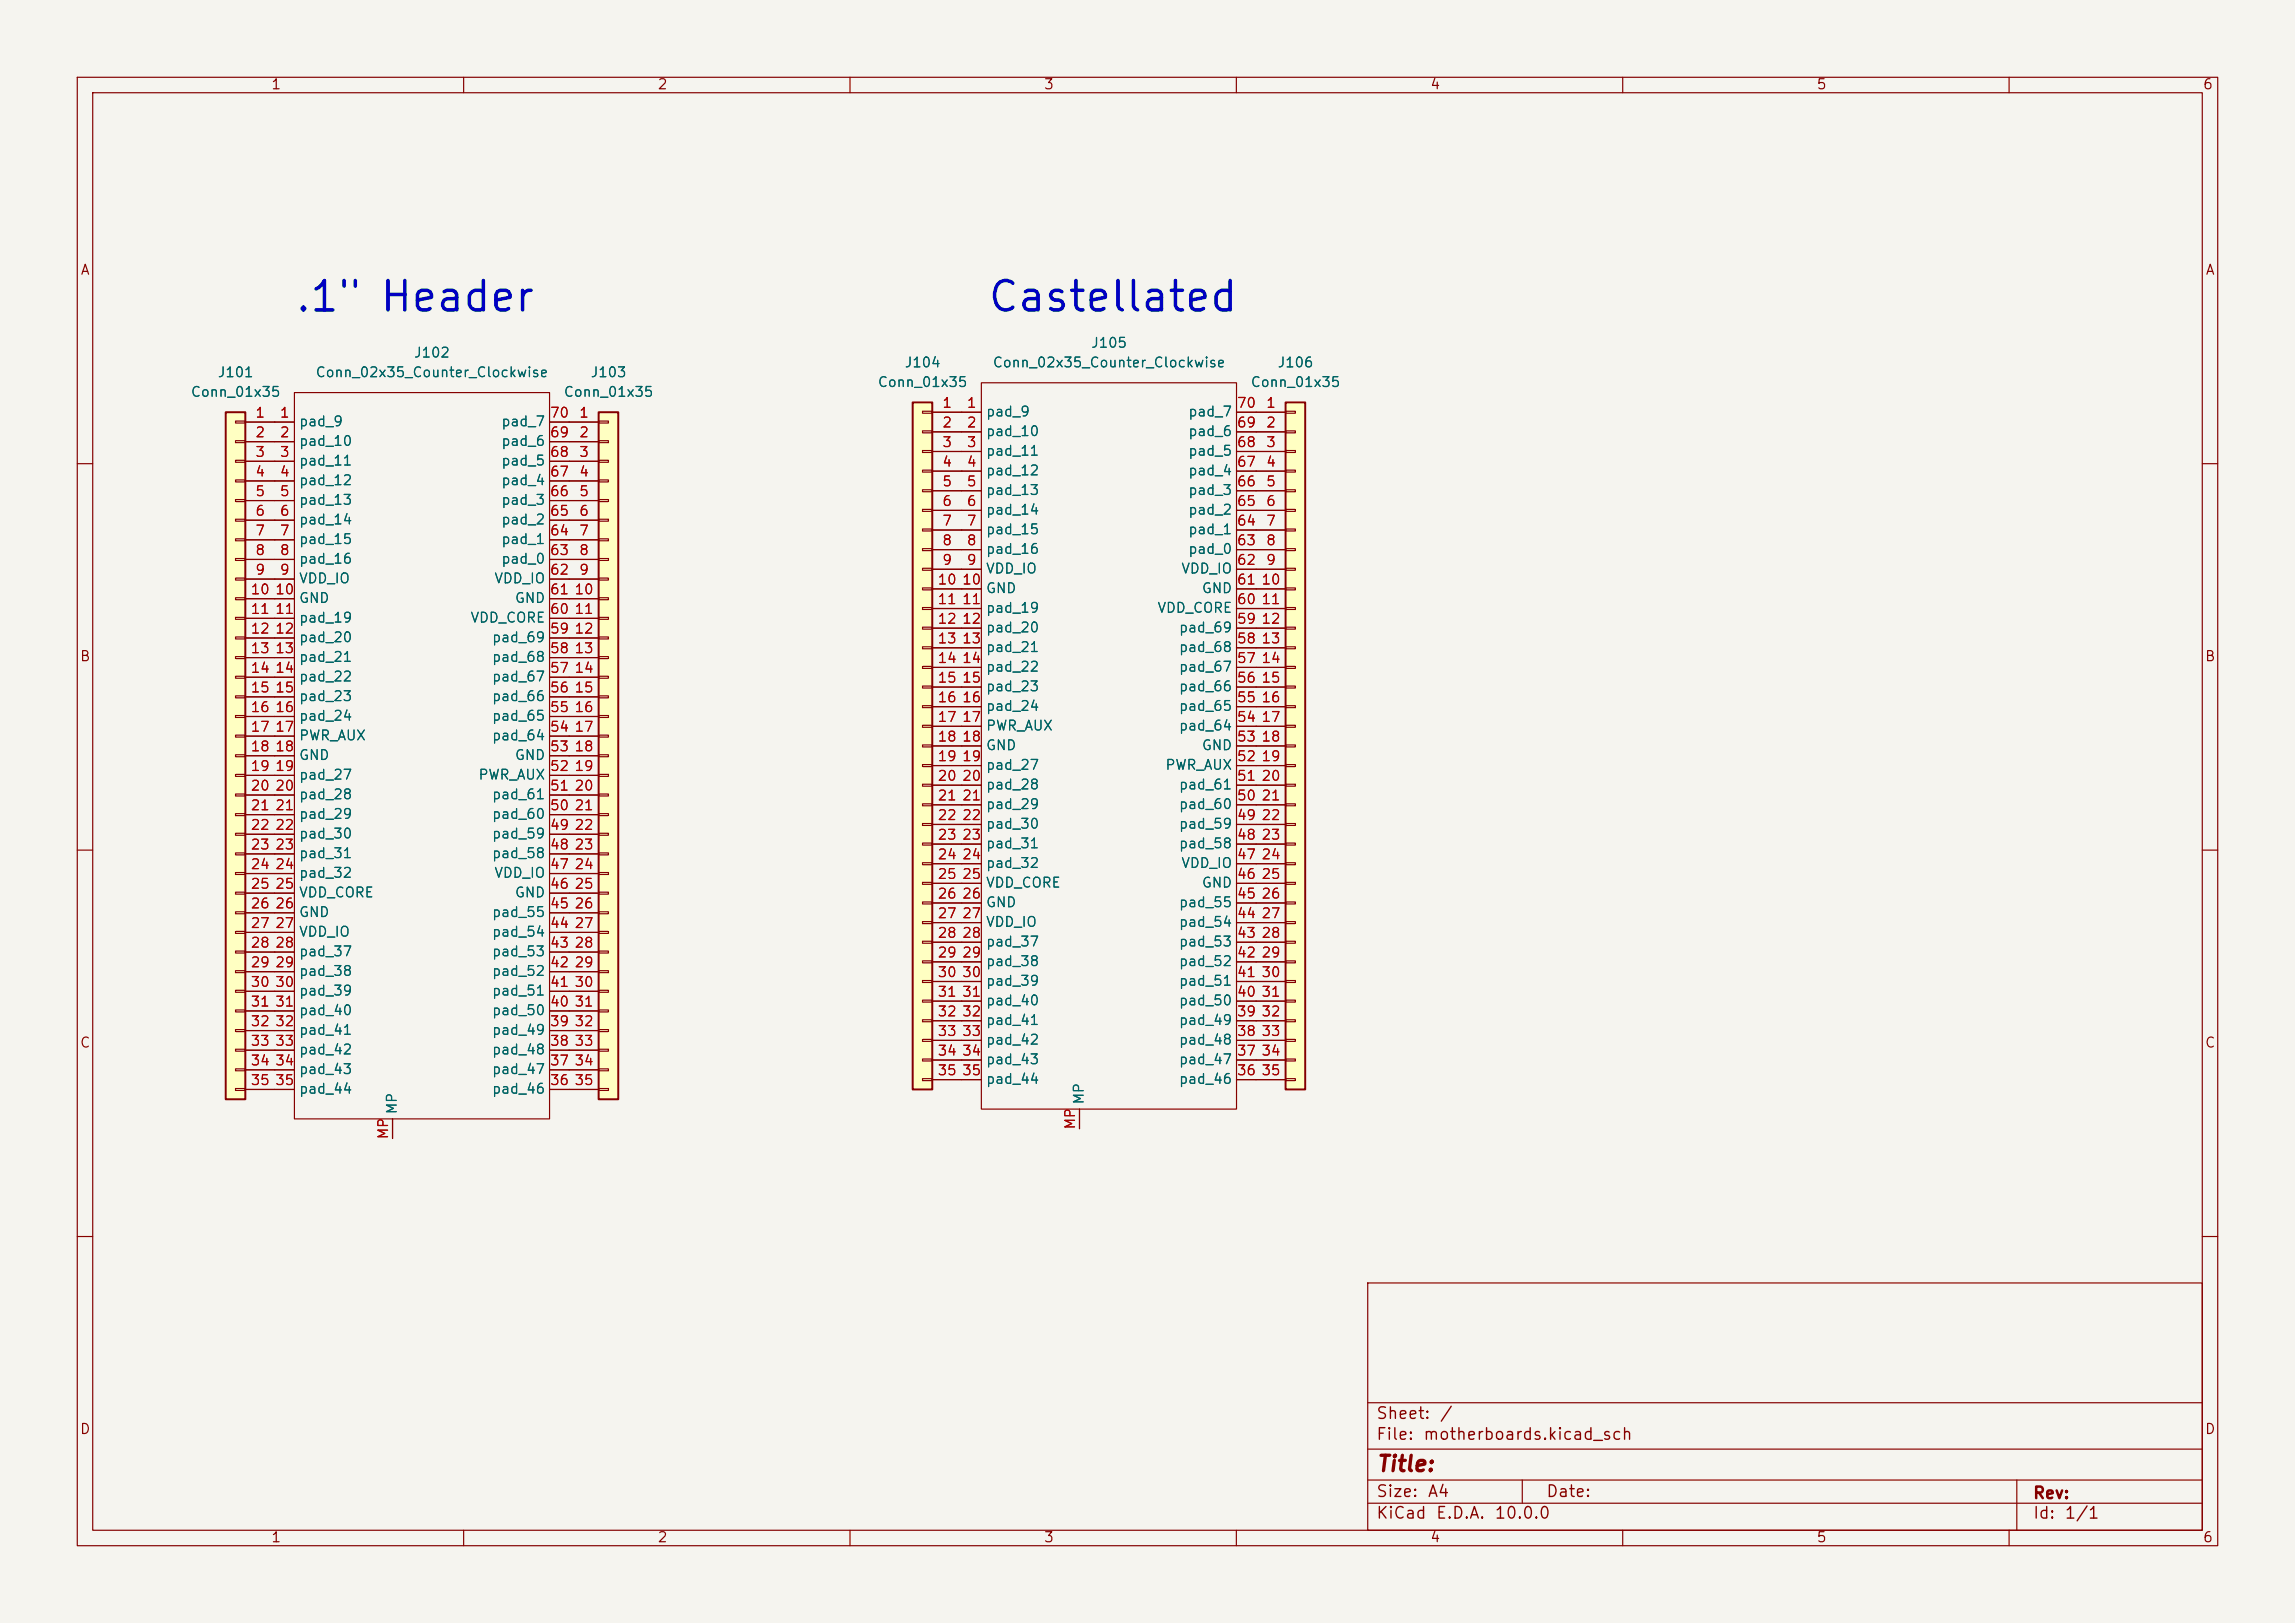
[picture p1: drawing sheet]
<svg xmlns="http://www.w3.org/2000/svg" width="297mm" height="210mm" viewBox="0 0 297 210" stroke-linecap="round" stroke-linejoin="round" font-family="sans-serif">
<defs><g id="words">
<g font-size="3.8" fill="#0000c2">
<text x="38" y="41.3">.1&quot; Header</text>
<text x="127.6" y="41.3">Castellated</text>
</g>
<text font-size="2" fill="#840000" x="178" y="190.9">Title:</text>
<g font-size="1.5" fill="#840000">
<text x="178" y="184">Sheet:</text>
<text x="186.2" y="184">/</text>
<text x="178" y="186.7">File:</text>
<text x="184.1" y="186.7">motherboards.kicad_sch</text>
<text x="178" y="196.9">KiCad</text>
<text x="178" y="194.1">Size:</text>
<text x="184.7" y="194.1">A4</text>
<text x="185.7" y="196.9">E.D.A.</text>
<text x="193.3" y="196.9">10.0.0</text>
<text x="200" y="194.1">Date:</text>
<text x="263" y="194.3">Rev:</text>
<text x="263" y="196.9">Id:</text>
<text x="267.1" y="196.9">1/1</text>
</g>
<g font-size="1.3" fill="#840000">
<text x="35" y="11.9">1</text>
<text x="85" y="11.9">2</text>
<text x="135" y="11.9">3</text>
<text x="185" y="11.9">4</text>
<text x="235" y="11.9">5</text>
<text x="285" y="11.9">6</text>
<text x="10.3" y="35.9">A</text>
<text x="285.3" y="35.9">A</text>
<text x="10.3" y="85.9">B</text>
<text x="285.3" y="85.9">B</text>
<text x="10.3" y="135.9">C</text>
<text x="285.3" y="135.9">C</text>
<text x="10.3" y="185.9">D</text>
<text x="285.3" y="185.9">D</text>
<text x="35" y="199.9">1</text>
<text x="85" y="199.9">2</text>
<text x="135" y="199.9">3</text>
<text x="185" y="199.9">4</text>
<text x="235" y="199.9">5</text>
<text x="285" y="199.9">6</text>
</g>
<g font-size="1.3" fill="#006464">
<text x="53.5" y="46.6">J102</text>
<text x="117" y="47.9">J104</text>
<text x="128.4" y="47.9">Conn_02x35_Counter_Clockwise</text>
<text x="141.1" y="45.3">J105</text>
<text x="165.2" y="47.9">J106</text>
<text x="24.6" y="51.7">Conn_01x35</text>
<text x="28.1" y="49.1">J101</text>
<text x="40.8" y="49.1">Conn_02x35_Counter_Clockwise</text>
<text x="72.9" y="51.7">Conn_01x35</text>
<text x="76.3" y="49.1">J103</text>
<text x="113.5" y="50.4">Conn_01x35</text>
<text x="161.8" y="50.4">Conn_01x35</text>
<text x="38.6" y="55.5">pad_9</text>
<text x="38.6" y="58">pad_10</text>
<text x="64.8" y="58">pad_6</text>
<text x="64.8" y="55.5">pad_7</text>
<text x="127.5" y="54.2">pad_9</text>
<text x="127.5" y="56.7">pad_10</text>
<text x="127.5" y="59.3">pad_11</text>
<text x="153.7" y="59.3">pad_5</text>
<text x="153.7" y="56.7">pad_6</text>
<text x="153.7" y="54.2">pad_7</text>
<text x="38.6" y="60.6">pad_11</text>
<text x="38.6" y="63.1">pad_12</text>
<text x="38.6" y="65.6">pad_13</text>
<text x="64.8" y="65.6">pad_3</text>
<text x="64.8" y="63.1">pad_4</text>
<text x="64.8" y="60.6">pad_5</text>
<text x="127.5" y="61.8">pad_12</text>
<text x="127.5" y="64.4">pad_13</text>
<text x="153.7" y="64.4">pad_3</text>
<text x="153.7" y="61.8">pad_4</text>
<text x="38.6" y="68.2">pad_14</text>
<text x="38.6" y="70.7">pad_15</text>
<text x="64.8" y="70.7">pad_1</text>
<text x="64.8" y="68.2">pad_2</text>
<text x="127.5" y="66.9">pad_14</text>
<text x="127.5" y="69.4">pad_15</text>
<text x="127.5" y="72">pad_16</text>
<text x="153.7" y="72">pad_0</text>
<text x="153.7" y="69.4">pad_1</text>
<text x="153.7" y="66.9">pad_2</text>
<text x="38.6" y="73.3">pad_16</text>
<text x="38.6" y="75.8">VDD_IO</text>
<text x="63.9" y="75.8">VDD_IO</text>
<text x="64.8" y="73.3">pad_0</text>
<text x="127.5" y="74.5">VDD_IO</text>
<text x="127.5" y="77.1">GND</text>
<text x="152.8" y="74.5">VDD_IO</text>
<text x="155.4" y="77.1">GND</text>
<text x="38.6" y="78.3">GND</text>
<text x="38.6" y="80.9">pad_19</text>
<text x="38.6" y="83.4">pad_20</text>
<text x="60.8" y="80.9">VDD_CORE</text>
<text x="63.6" y="83.4">pad_69</text>
<text x="66.5" y="78.3">GND</text>
<text x="127.5" y="79.6">pad_19</text>
<text x="127.5" y="82.1">pad_20</text>
<text x="149.7" y="79.6">VDD_CORE</text>
<text x="152.5" y="82.1">pad_69</text>
<text x="38.6" y="86">pad_21</text>
<text x="38.6" y="88.5">pad_22</text>
<text x="63.6" y="88.5">pad_67</text>
<text x="63.6" y="86">pad_68</text>
<text x="127.5" y="84.7">pad_21</text>
<text x="127.5" y="87.2">pad_22</text>
<text x="127.5" y="89.8">pad_23</text>
<text x="152.5" y="89.8">pad_66</text>
<text x="152.5" y="87.2">pad_67</text>
<text x="152.5" y="84.7">pad_68</text>
<text x="38.6" y="91">pad_23</text>
<text x="38.6" y="93.6">pad_24</text>
<text x="63.6" y="93.6">pad_65</text>
<text x="63.6" y="91">pad_66</text>
<text x="127.5" y="92.3">pad_24</text>
<text x="127.5" y="94.8">PWR_AUX</text>
<text x="152.5" y="94.8">pad_64</text>
<text x="152.5" y="92.3">pad_65</text>
<text x="38.6" y="96.1">PWR_AUX</text>
<text x="38.6" y="98.7">GND</text>
<text x="38.6" y="101.2">pad_27</text>
<text x="61.8" y="101.2">PWR_AUX</text>
<text x="63.6" y="96.1">pad_64</text>
<text x="66.5" y="98.7">GND</text>
<text x="127.5" y="97.4">GND</text>
<text x="127.5" y="99.9">pad_27</text>
<text x="150.7" y="99.9">PWR_AUX</text>
<text x="155.4" y="97.4">GND</text>
<text x="38.6" y="103.7">pad_28</text>
<text x="38.6" y="106.3">pad_29</text>
<text x="63.6" y="106.3">pad_60</text>
<text x="63.6" y="103.7">pad_61</text>
<text x="127.5" y="102.5">pad_28</text>
<text x="127.5" y="105">pad_29</text>
<text x="127.5" y="107.5">pad_30</text>
<text x="152.5" y="107.5">pad_59</text>
<text x="152.5" y="105">pad_60</text>
<text x="152.5" y="102.5">pad_61</text>
<text x="38.6" y="108.8">pad_30</text>
<text x="38.6" y="111.4">pad_31</text>
<text x="38.6" y="113.9">pad_32</text>
<text x="63.6" y="111.4">pad_58</text>
<text x="63.6" y="108.8">pad_59</text>
<text x="63.9" y="113.9">VDD_IO</text>
<text x="127.5" y="110.1">pad_31</text>
<text x="127.5" y="112.6">pad_32</text>
<text x="152.5" y="110.1">pad_58</text>
<text x="152.8" y="112.6">VDD_IO</text>
<text x="38.6" y="116.4">VDD_CORE</text>
<text x="38.6" y="119">GND</text>
<text x="63.6" y="119">pad_55</text>
<text x="66.5" y="116.4">GND</text>
<text x="127.5" y="115.2">VDD_CORE</text>
<text x="127.5" y="117.7">GND</text>
<text x="152.5" y="117.7">pad_55</text>
<text x="155.4" y="115.2">GND</text>
<text x="38.6" y="121.5">VDD_IO</text>
<text x="38.6" y="124.1">pad_37</text>
<text x="63.6" y="124.1">pad_53</text>
<text x="63.6" y="121.5">pad_54</text>
<text x="127.5" y="120.2">VDD_IO</text>
<text x="127.5" y="122.8">pad_37</text>
<text x="127.5" y="125.3">pad_38</text>
<text x="152.5" y="125.3">pad_52</text>
<text x="152.5" y="122.8">pad_53</text>
<text x="152.5" y="120.2">pad_54</text>
<text x="38.6" y="126.6">pad_38</text>
<text x="38.6" y="129.1">pad_39</text>
<text x="38.6" y="131.7">pad_40</text>
<text x="63.6" y="131.7">pad_50</text>
<text x="63.6" y="129.1">pad_51</text>
<text x="63.6" y="126.6">pad_52</text>
<text x="127.5" y="127.9">pad_39</text>
<text x="127.5" y="130.4">pad_40</text>
<text x="152.5" y="130.4">pad_50</text>
<text x="152.5" y="127.9">pad_51</text>
<text x="38.6" y="134.2">pad_41</text>
<text x="38.6" y="136.8">pad_42</text>
<text x="63.6" y="136.8">pad_48</text>
<text x="63.6" y="134.2">pad_49</text>
<text x="127.5" y="132.9">pad_41</text>
<text x="127.5" y="135.5">pad_42</text>
<text x="152.5" y="135.5">pad_48</text>
<text x="152.5" y="132.9">pad_49</text>
<text x="38.6" y="139.3">pad_43</text>
<text x="38.6" y="141.8">pad_44</text>
<text x="63.6" y="141.8">pad_46</text>
<text x="63.6" y="139.3">pad_47</text>
<text x="127.5" y="138">pad_43</text>
<text x="127.5" y="140.6">pad_44</text>
<text x="140.6" y="143" transform="rotate(-90 140.6 143)">MP</text>
<text x="152.5" y="140.6">pad_46</text>
<text x="152.5" y="138">pad_47</text>
<text x="51.7" y="144.3" transform="rotate(-90 51.7 144.3)">MP</text>
</g>
<g font-size="1.3" fill="#a90000">
<text x="121.8" y="53.1">1</text>
<text x="125" y="53.1">1</text>
<text x="160" y="53.1">70</text>
<text x="163.8" y="53.1">1</text>
<text x="32.9" y="54.4">1</text>
<text x="32.9" y="56.9">2</text>
<text x="32.9" y="59.4">3</text>
<text x="36.1" y="54.4">1</text>
<text x="36.1" y="56.9">2</text>
<text x="36.1" y="59.4">3</text>
<text x="71.1" y="59.4">68</text>
<text x="71.1" y="56.9">69</text>
<text x="71.1" y="54.4">70</text>
<text x="74.9" y="54.4">1</text>
<text x="74.9" y="56.9">2</text>
<text x="74.9" y="59.4">3</text>
<text x="121.8" y="55.6">2</text>
<text x="121.8" y="58.2">3</text>
<text x="125" y="55.6">2</text>
<text x="125" y="58.2">3</text>
<text x="160" y="58.2">68</text>
<text x="160" y="55.6">69</text>
<text x="163.8" y="55.6">2</text>
<text x="163.8" y="58.2">3</text>
<text x="32.9" y="62">4</text>
<text x="32.9" y="64.5">5</text>
<text x="36.1" y="62">4</text>
<text x="36.1" y="64.5">5</text>
<text x="71.1" y="64.5">66</text>
<text x="71.1" y="62">67</text>
<text x="74.9" y="62">4</text>
<text x="74.9" y="64.5">5</text>
<text x="121.8" y="60.7">4</text>
<text x="121.8" y="63.2">5</text>
<text x="121.8" y="65.8">6</text>
<text x="125" y="60.7">4</text>
<text x="125" y="63.2">5</text>
<text x="125" y="65.8">6</text>
<text x="160" y="65.8">65</text>
<text x="160" y="63.2">66</text>
<text x="160" y="60.7">67</text>
<text x="163.8" y="60.7">4</text>
<text x="163.8" y="63.2">5</text>
<text x="163.8" y="65.8">6</text>
<text x="32.9" y="67.1">6</text>
<text x="32.9" y="69.6">7</text>
<text x="36.1" y="67.1">6</text>
<text x="36.1" y="69.6">7</text>
<text x="71.1" y="69.6">64</text>
<text x="71.1" y="67.1">65</text>
<text x="74.9" y="67.1">6</text>
<text x="74.9" y="69.6">7</text>
<text x="121.8" y="68.3">7</text>
<text x="121.8" y="70.9">8</text>
<text x="125" y="68.3">7</text>
<text x="125" y="70.9">8</text>
<text x="160" y="70.9">63</text>
<text x="160" y="68.3">64</text>
<text x="163.8" y="68.3">7</text>
<text x="163.8" y="70.9">8</text>
<text x="32.3" y="77.2">10</text>
<text x="32.9" y="72.1">8</text>
<text x="32.9" y="74.7">9</text>
<text x="35.5" y="77.2">10</text>
<text x="36.1" y="72.1">8</text>
<text x="36.1" y="74.7">9</text>
<text x="71.1" y="77.2">61</text>
<text x="71.1" y="74.7">62</text>
<text x="71.1" y="72.1">63</text>
<text x="74.3" y="77.2">10</text>
<text x="74.9" y="72.1">8</text>
<text x="74.9" y="74.7">9</text>
<text x="121.2" y="75.9">10</text>
<text x="121.8" y="73.4">9</text>
<text x="124.4" y="75.9">10</text>
<text x="125" y="73.4">9</text>
<text x="160" y="75.9">61</text>
<text x="160" y="73.4">62</text>
<text x="163.2" y="75.9">10</text>
<text x="163.8" y="73.4">9</text>
<text x="32.3" y="79.8">11</text>
<text x="32.3" y="82.3">12</text>
<text x="35.5" y="79.8">11</text>
<text x="35.5" y="82.3">12</text>
<text x="71.1" y="82.3">59</text>
<text x="71.1" y="79.8">60</text>
<text x="74.3" y="79.8">11</text>
<text x="74.3" y="82.3">12</text>
<text x="121.2" y="78.5">11</text>
<text x="121.2" y="81">12</text>
<text x="121.2" y="83.6">13</text>
<text x="124.4" y="78.5">11</text>
<text x="124.4" y="81">12</text>
<text x="124.4" y="83.6">13</text>
<text x="160" y="83.6">58</text>
<text x="160" y="81">59</text>
<text x="160" y="78.5">60</text>
<text x="163.2" y="78.5">11</text>
<text x="163.2" y="81">12</text>
<text x="163.2" y="83.6">13</text>
<text x="32.3" y="84.8">13</text>
<text x="32.3" y="87.4">14</text>
<text x="32.3" y="89.9">15</text>
<text x="35.5" y="84.8">13</text>
<text x="35.5" y="87.4">14</text>
<text x="35.5" y="89.9">15</text>
<text x="71.1" y="89.9">56</text>
<text x="71.1" y="87.4">57</text>
<text x="71.1" y="84.8">58</text>
<text x="74.3" y="84.8">13</text>
<text x="74.3" y="87.4">14</text>
<text x="74.3" y="89.9">15</text>
<text x="121.2" y="86.1">14</text>
<text x="121.2" y="88.6">15</text>
<text x="124.4" y="86.1">14</text>
<text x="124.4" y="88.6">15</text>
<text x="160" y="88.6">56</text>
<text x="160" y="86.1">57</text>
<text x="163.2" y="86.1">14</text>
<text x="163.2" y="88.6">15</text>
<text x="32.3" y="92.5">16</text>
<text x="32.3" y="95">17</text>
<text x="35.5" y="92.5">16</text>
<text x="35.5" y="95">17</text>
<text x="71.1" y="95">54</text>
<text x="71.1" y="92.5">55</text>
<text x="74.3" y="92.5">16</text>
<text x="74.3" y="95">17</text>
<text x="121.2" y="91.2">16</text>
<text x="121.2" y="93.7">17</text>
<text x="124.4" y="91.2">16</text>
<text x="124.4" y="93.7">17</text>
<text x="160" y="93.7">54</text>
<text x="160" y="91.2">55</text>
<text x="163.2" y="91.2">16</text>
<text x="163.2" y="93.7">17</text>
<text x="32.3" y="97.5">18</text>
<text x="32.3" y="100.1">19</text>
<text x="35.5" y="97.5">18</text>
<text x="35.5" y="100.1">19</text>
<text x="71.1" y="100.1">52</text>
<text x="71.1" y="97.5">53</text>
<text x="74.3" y="97.5">18</text>
<text x="74.3" y="100.1">19</text>
<text x="121.2" y="96.3">18</text>
<text x="121.2" y="98.8">19</text>
<text x="121.2" y="101.3">20</text>
<text x="124.4" y="96.3">18</text>
<text x="124.4" y="98.8">19</text>
<text x="124.4" y="101.3">20</text>
<text x="160" y="101.3">51</text>
<text x="160" y="98.8">52</text>
<text x="160" y="96.3">53</text>
<text x="163.2" y="96.3">18</text>
<text x="163.2" y="98.8">19</text>
<text x="163.2" y="101.3">20</text>
<text x="32.3" y="102.6">20</text>
<text x="32.3" y="105.2">21</text>
<text x="32.3" y="107.7">22</text>
<text x="35.5" y="102.6">20</text>
<text x="35.5" y="105.2">21</text>
<text x="35.5" y="107.7">22</text>
<text x="71.1" y="107.7">49</text>
<text x="71.1" y="105.2">50</text>
<text x="71.1" y="102.6">51</text>
<text x="74.3" y="102.6">20</text>
<text x="74.3" y="105.2">21</text>
<text x="74.3" y="107.7">22</text>
<text x="121.2" y="103.9">21</text>
<text x="121.2" y="106.4">22</text>
<text x="124.4" y="103.9">21</text>
<text x="124.4" y="106.4">22</text>
<text x="160" y="106.4">49</text>
<text x="160" y="103.9">50</text>
<text x="163.2" y="103.9">21</text>
<text x="163.2" y="106.4">22</text>
<text x="32.3" y="110.2">23</text>
<text x="32.3" y="112.8">24</text>
<text x="35.5" y="110.2">23</text>
<text x="35.5" y="112.8">24</text>
<text x="71.1" y="112.8">47</text>
<text x="71.1" y="110.2">48</text>
<text x="74.3" y="110.2">23</text>
<text x="74.3" y="112.8">24</text>
<text x="121.2" y="109">23</text>
<text x="121.2" y="111.5">24</text>
<text x="124.4" y="109">23</text>
<text x="124.4" y="111.5">24</text>
<text x="160" y="111.5">47</text>
<text x="160" y="109">48</text>
<text x="163.2" y="109">23</text>
<text x="163.2" y="111.5">24</text>
<text x="32.3" y="115.3">25</text>
<text x="32.3" y="117.9">26</text>
<text x="35.5" y="115.3">25</text>
<text x="35.5" y="117.9">26</text>
<text x="71.1" y="117.9">45</text>
<text x="71.1" y="115.3">46</text>
<text x="74.3" y="115.3">25</text>
<text x="74.3" y="117.9">26</text>
<text x="121.2" y="114">25</text>
<text x="121.2" y="116.6">26</text>
<text x="121.2" y="119.1">27</text>
<text x="124.4" y="114">25</text>
<text x="124.4" y="116.6">26</text>
<text x="124.4" y="119.1">27</text>
<text x="160" y="119.1">44</text>
<text x="160" y="116.6">45</text>
<text x="160" y="114">46</text>
<text x="163.2" y="114">25</text>
<text x="163.2" y="116.6">26</text>
<text x="163.2" y="119.1">27</text>
<text x="32.3" y="120.4">27</text>
<text x="32.3" y="122.9">28</text>
<text x="32.3" y="125.5">29</text>
<text x="35.5" y="120.4">27</text>
<text x="35.5" y="122.9">28</text>
<text x="35.5" y="125.5">29</text>
<text x="71.1" y="125.5">42</text>
<text x="71.1" y="122.9">43</text>
<text x="71.1" y="120.4">44</text>
<text x="74.3" y="120.4">27</text>
<text x="74.3" y="122.9">28</text>
<text x="74.3" y="125.5">29</text>
<text x="121.2" y="121.7">28</text>
<text x="121.2" y="124.2">29</text>
<text x="124.4" y="121.7">28</text>
<text x="124.4" y="124.2">29</text>
<text x="160" y="124.2">42</text>
<text x="160" y="121.7">43</text>
<text x="163.2" y="121.7">28</text>
<text x="163.2" y="124.2">29</text>
<text x="32.3" y="128">30</text>
<text x="32.3" y="130.6">31</text>
<text x="35.5" y="128">30</text>
<text x="35.5" y="130.6">31</text>
<text x="71.1" y="130.6">40</text>
<text x="71.1" y="128">41</text>
<text x="74.3" y="128">30</text>
<text x="74.3" y="130.6">31</text>
<text x="121.2" y="126.7">30</text>
<text x="121.2" y="129.3">31</text>
<text x="121.2" y="131.8">32</text>
<text x="124.4" y="126.7">30</text>
<text x="124.4" y="129.3">31</text>
<text x="124.4" y="131.8">32</text>
<text x="160" y="131.8">39</text>
<text x="160" y="129.3">40</text>
<text x="160" y="126.7">41</text>
<text x="163.2" y="126.7">30</text>
<text x="163.2" y="129.3">31</text>
<text x="163.2" y="131.8">32</text>
<text x="32.3" y="133.1">32</text>
<text x="32.3" y="135.6">33</text>
<text x="35.5" y="133.1">32</text>
<text x="35.5" y="135.6">33</text>
<text x="71.1" y="135.6">38</text>
<text x="71.1" y="133.1">39</text>
<text x="74.3" y="133.1">32</text>
<text x="74.3" y="135.6">33</text>
<text x="121.2" y="134.4">33</text>
<text x="121.2" y="136.9">34</text>
<text x="124.4" y="134.4">33</text>
<text x="124.4" y="136.9">34</text>
<text x="160" y="136.9">37</text>
<text x="160" y="134.4">38</text>
<text x="163.2" y="134.4">33</text>
<text x="163.2" y="136.9">34</text>
<text x="32.3" y="138.2">34</text>
<text x="32.3" y="140.7">35</text>
<text x="35.5" y="138.2">34</text>
<text x="35.5" y="140.7">35</text>
<text x="71.1" y="140.7">36</text>
<text x="71.1" y="138.2">37</text>
<text x="74.3" y="138.2">34</text>
<text x="74.3" y="140.7">35</text>
<text x="121.2" y="139.4">35</text>
<text x="124.4" y="139.4">35</text>
<text x="160" y="139.4">36</text>
<text x="163.2" y="139.4">35</text>
<text x="50.5" y="147.5" transform="rotate(-90 50.5 147.5)">MP</text>
<text x="139.4" y="146.2" transform="rotate(-90 139.4 146.2)">MP</text>
</g>
</g></defs>
<path d="M0 0h297v210h-297z" fill="#f5f4ef" stroke="#f5f4ef" stroke-width=".13"/>
<g fill="none" stroke="#840000" stroke-width=".15">
<path d="M10 10h277v190h-277zM12 12h273v186h-273zM60 10v2M110 10v2M160 10v2M210 10v2M260 10v2M35.6 54.6h2.5M35.6 57.2h2.5M35.6 59.7h2.5M38.1 50.8h33v94h-33zM71.1 54.6h2.6"/>
<path d="M71.1 57.2h2.6M71.1 59.7h2.6M10 60h2M35.6 62.2h2.5M35.6 64.8h2.5M35.6 67.3h2.5M35.6 69.9h2.5M35.6 72.4h2.5M35.6 74.9h2.5M35.6 77.5h2.5M71.1 62.2h2.6M71.1 64.8h2.6"/>
<path d="M71.1 67.3h2.6M71.1 69.9h2.6M71.1 72.4h2.6M71.1 74.9h2.6M71.1 77.5h2.6M285 60h2M35.6 80h2.5M35.6 82.6h2.5M35.6 85.1h2.5M35.6 87.6h2.5M35.6 90.2h2.5M35.6 92.7h2.5"/>
<path d="M35.6 95.3h2.5M35.6 97.8h2.5M71.1 80h2.6M71.1 82.6h2.6M71.1 85.1h2.6M71.1 87.6h2.6M71.1 90.2h2.6M71.1 92.7h2.6M71.1 95.3h2.6M71.1 97.8h2.6M10 110h2M35.6 100.3h2.5"/>
<path d="M35.6 102.9h2.5M35.6 105.4h2.5M35.6 108h2.5M35.6 110.5h2.5M35.6 113h2.5M35.6 115.6h2.5M35.6 118.1h2.5M71.1 100.3h2.6M71.1 102.9h2.6M71.1 105.4h2.6M71.1 108h2.6M71.1 110.5h2.6"/>
<path d="M71.1 113h2.6M71.1 115.6h2.6M71.1 118.1h2.6M285 110h2M35.6 120.7h2.5M35.6 123.2h2.5M35.6 125.7h2.5M35.6 128.3h2.5M35.6 130.8h2.5M35.6 133.4h2.5M35.6 135.9h2.5M35.6 138.4h2.5"/>
<path d="M71.1 120.7h2.6M71.1 123.2h2.6M71.1 125.7h2.6M71.1 128.3h2.6M71.1 130.8h2.6M71.1 133.4h2.6M71.1 135.9h2.6M71.1 138.4h2.6M35.6 141h2.5M50.8 144.8v2.5M71.1 141h2.6M10 160h2"/>
<path d="M177 166h108v32h-108zM285 160h2M60 198v2M110 198v2M160 198v2M177 194.5h108M177 191.5h108M177 187.5h108M177 181.5h108M197 191.5v3M210 198v2M260 198v2"/>
<path d="M261 191.5v6.5"/>
</g>
<path d="M77.5 53.3h2.5v88.9h-2.5z" fill="#ffffc2"/>
<path d="M77.5 53.3h2.5v88.9h-2.5z" fill="none" stroke="#840000" stroke-width=".25"/>
<g fill="none" stroke="#840000" stroke-width=".15">
<path d="M73.7 54.6h3.8M73.7 57.2h3.8M73.7 59.7h3.8M77.5 54.5h1.2v.2h-1.2zM77.5 57h1.2v.3h-1.2zM77.5 59.6h1.2v.2h-1.2zM73.7 62.2h3.8M73.7 64.8h3.8M73.7 67.3h3.8M73.7 69.9h3.8M73.7 72.4h3.8M73.7 74.9h3.8"/>
<path d="M73.7 77.5h3.8M77.5 62.1h1.2v.3h-1.2zM77.5 64.6h1.2v.3h-1.2zM77.5 67.2h1.2v.2h-1.2zM77.5 69.7h1.2v.3h-1.2zM77.5 72.3h1.2v.2h-1.2zM77.5 74.8h1.2v.3h-1.2zM77.5 77.3h1.2v.3h-1.2zM77.5 79.9h1.2v.2h-1.2zM73.7 80h3.8M73.7 82.6h3.8M73.7 85.1h3.8"/>
<path d="M73.7 87.6h3.8M73.7 90.2h3.8M73.7 92.7h3.8M73.7 95.3h3.8M73.7 97.8h3.8M77.5 82.4h1.2v.3h-1.2zM77.5 85h1.2v.2h-1.2zM77.5 87.5h1.2v.3h-1.2zM77.5 90h1.2v.3h-1.2zM77.5 92.6h1.2v.2h-1.2zM77.5 95.1h1.2v.3h-1.2zM77.5 97.7h1.2v.2h-1.2z"/>
<path d="M73.7 100.3h3.8M73.7 102.9h3.8M73.7 105.4h3.8M73.7 108h3.8M73.7 110.5h3.8M73.7 113h3.8M73.7 115.6h3.8M73.7 118.1h3.8M77.5 100.2h1.2v.3h-1.2zM77.5 102.7h1.2v.3h-1.2zM77.5 105.3h1.2v.2h-1.2zM77.5 107.8h1.2v.3h-1.2z"/>
<path d="M77.5 110.4h1.2v.2h-1.2zM77.5 112.9h1.2v.3h-1.2zM77.5 115.4h1.2v.3h-1.2zM77.5 118h1.2v.2h-1.2zM73.7 120.7h3.8M73.7 123.2h3.8M73.7 125.7h3.8M73.7 128.3h3.8M73.7 130.8h3.8M73.7 133.4h3.8M73.7 135.9h3.8M73.7 138.4h3.8"/>
<path d="M77.5 120.5h1.2v.3h-1.2zM77.5 123.1h1.2v.2h-1.2zM77.5 125.6h1.2v.3h-1.2zM77.5 128.1h1.2v.3h-1.2zM77.5 130.7h1.2v.2h-1.2zM77.5 133.2h1.2v.3h-1.2zM77.5 135.8h1.2v.2h-1.2zM77.5 138.3h1.2v.3h-1.2zM73.7 141h3.8M77.5 140.8h1.2v.3h-1.2z"/>
</g>
<path d="M29.2 53.3h2.5v88.9h-2.5z" fill="#ffffc2"/>
<path d="M29.2 53.3h2.5v88.9h-2.5z" fill="none" stroke="#840000" stroke-width=".25"/>
<g fill="none" stroke="#840000" stroke-width=".15">
<path d="M30.5 54.5h1.2v.2h-1.2zM30.5 57h1.2v.3h-1.2zM30.5 59.6h1.2v.2h-1.2zM31.7 54.6h3.9M31.7 57.2h3.9M31.7 59.7h3.9M30.5 62.1h1.2v.3h-1.2zM30.5 64.6h1.2v.3h-1.2zM30.5 67.2h1.2v.2h-1.2zM30.5 69.7h1.2v.3h-1.2zM30.5 72.3h1.2v.2h-1.2zM30.5 74.8h1.2v.3h-1.2z"/>
<path d="M30.5 77.3h1.2v.3h-1.2zM30.5 79.9h1.2v.2h-1.2zM31.7 62.2h3.9M31.7 64.8h3.9M31.7 67.3h3.9M31.7 69.9h3.9M31.7 72.4h3.9M31.7 74.9h3.9M31.7 77.5h3.9M30.5 82.4h1.2v.3h-1.2zM30.5 85h1.2v.2h-1.2zM30.5 87.5h1.2v.3h-1.2z"/>
<path d="M30.5 90h1.2v.3h-1.2zM30.5 92.6h1.2v.2h-1.2zM30.5 95.1h1.2v.3h-1.2zM30.5 97.7h1.2v.2h-1.2zM31.7 80h3.9M31.7 82.6h3.9M31.7 85.1h3.9M31.7 87.6h3.9M31.7 90.2h3.9M31.7 92.7h3.9M31.7 95.3h3.9M31.7 97.8h3.9"/>
<path d="M30.5 100.2h1.2v.3h-1.2zM30.5 102.7h1.2v.3h-1.2zM30.5 105.3h1.2v.2h-1.2zM30.5 107.8h1.2v.3h-1.2zM30.5 110.4h1.2v.2h-1.2zM30.5 112.9h1.2v.3h-1.2zM30.5 115.4h1.2v.3h-1.2zM30.5 118h1.2v.2h-1.2zM31.7 100.3h3.9M31.7 102.9h3.9M31.7 105.4h3.9M31.7 108h3.9"/>
<path d="M31.7 110.5h3.9M31.7 113h3.9M31.7 115.6h3.9M31.7 118.1h3.9M30.5 120.5h1.2v.3h-1.2zM30.5 123.1h1.2v.2h-1.2zM30.5 125.6h1.2v.3h-1.2zM30.5 128.1h1.2v.3h-1.2zM30.5 130.7h1.2v.2h-1.2zM30.5 133.2h1.2v.3h-1.2zM30.5 135.8h1.2v.2h-1.2zM30.5 138.3h1.2v.3h-1.2z"/>
<path d="M31.7 120.7h3.9M31.7 123.2h3.9M31.7 125.7h3.9M31.7 128.3h3.9M31.7 130.8h3.9M31.7 133.4h3.9M31.7 135.9h3.9M31.7 138.4h3.9M30.5 140.8h1.2v.3h-1.2zM31.7 141h3.9"/>
</g>
<path d="M166.4 52.1h2.5v88.9h-2.5z" fill="#ffffc2"/>
<path d="M166.4 52.1h2.5v88.9h-2.5z" fill="none" stroke="#840000" stroke-width=".25"/>
<g fill="none" stroke="#840000" stroke-width=".15">
<path d="M124.5 53.3h2.5M124.5 55.9h2.5M124.5 58.4h2.5M127 49.5h33v94h-33zM160 53.3h6.4M160 55.9h6.4M160 58.4h6.4M166.4 53.2h1.2v.3h-1.2zM166.4 55.8h1.2v.2h-1.2zM166.4 58.3h1.2v.2h-1.2zM124.5 61h2.5M124.5 63.5h2.5"/>
<path d="M124.5 66h2.5M124.5 68.6h2.5M124.5 71.1h2.5M124.5 73.7h2.5M124.5 76.2h2.5M124.5 78.7h2.5M160 61h6.4M160 63.5h6.4M160 66h6.4M160 68.6h6.4M160 71.1h6.4M160 73.7h6.4"/>
<path d="M160 76.2h6.4M160 78.7h6.4M166.4 60.8h1.2v.3h-1.2zM166.4 63.4h1.2v.2h-1.2zM166.4 65.9h1.2v.3h-1.2zM166.4 68.5h1.2v.2h-1.2zM166.4 71h1.2v.2h-1.2zM166.4 73.5h1.2v.3h-1.2zM166.4 76.1h1.2v.2h-1.2zM166.4 78.6h1.2v.3h-1.2zM124.5 81.3h2.5M124.5 83.8h2.5"/>
<path d="M124.5 86.4h2.5M124.5 88.9h2.5M124.5 91.4h2.5M124.5 94h2.5M124.5 96.5h2.5M124.5 99.1h2.5M160 81.3h6.4M160 83.8h6.4M160 86.4h6.4M160 88.9h6.4M160 91.4h6.4M160 94h6.4"/>
<path d="M160 96.5h6.4M160 99.1h6.4M166.4 81.2h1.2v.2h-1.2zM166.4 83.7h1.2v.2h-1.2zM166.4 86.2h1.2v.3h-1.2zM166.4 88.8h1.2v.2h-1.2zM166.4 91.3h1.2v.3h-1.2zM166.4 93.9h1.2v.2h-1.2zM166.4 96.4h1.2v.2h-1.2zM166.4 98.9h1.2v.3h-1.2zM124.5 101.6h2.5M124.5 104.1h2.5"/>
<path d="M124.5 106.7h2.5M124.5 109.2h2.5M124.5 111.8h2.5M124.5 114.3h2.5M124.5 116.8h2.5M124.5 119.4h2.5M160 101.6h6.4M160 104.1h6.4M160 106.7h6.4M160 109.2h6.4M160 111.8h6.4M160 114.3h6.4"/>
<path d="M160 116.8h6.4M160 119.4h6.4M166.4 101.5h1.2v.2h-1.2zM166.4 104h1.2v.3h-1.2zM166.4 106.6h1.2v.2h-1.2zM166.4 109.1h1.2v.2h-1.2zM166.4 111.6h1.2v.3h-1.2zM166.4 114.2h1.2v.2h-1.2zM166.4 116.7h1.2v.3h-1.2zM166.4 119.3h1.2v.2h-1.2zM124.5 121.9h2.5M124.5 124.5h2.5"/>
<path d="M124.5 127h2.5M124.5 129.5h2.5M124.5 132.1h2.5M124.5 134.6h2.5M124.5 137.2h2.5M124.5 139.7h2.5M160 121.9h6.4M160 124.5h6.4M160 127h6.4M160 129.5h6.4M160 132.1h6.4M160 134.6h6.4"/>
<path d="M160 137.2h6.4M160 139.7h6.4M166.4 121.8h1.2v.2h-1.2zM166.4 124.3h1.2v.3h-1.2zM166.4 126.9h1.2v.2h-1.2zM166.4 129.4h1.2v.3h-1.2zM166.4 132h1.2v.2h-1.2zM166.4 134.5h1.2v.2h-1.2zM166.4 137h1.2v.3h-1.2zM166.4 139.6h1.2v.2h-1.2zM139.7 143.5v2.6"/>
</g>
<path d="M118.1 52.1h2.5v88.9h-2.5z" fill="#ffffc2"/>
<path d="M118.1 52.1h2.5v88.9h-2.5z" fill="none" stroke="#840000" stroke-width=".25"/>
<g fill="none" stroke="#840000" stroke-width=".15">
<path d="M31.7 54.6h6.4M31.7 57.2h6.4M31.7 59.7h6.4M71.1 54.6h6.4M71.1 57.2h6.4M71.1 59.7h6.4M119.4 53.2h1.2v.3h-1.2zM119.4 55.8h1.2v.2h-1.2zM119.4 58.3h1.2v.2h-1.2zM120.6 53.3h6.4M120.6 55.9h6.4M120.6 58.4h6.4"/>
<path d="M160 53.3h6.4M160 55.9h6.4M160 58.4h6.4M31.7 62.2h6.4M31.7 64.8h6.4M31.7 67.3h6.4M31.7 69.9h6.4M31.7 72.4h6.4M31.7 74.9h6.4M31.7 77.5h6.4M71.1 62.2h6.4M71.1 64.8h6.4"/>
<path d="M71.1 67.3h6.4M71.1 69.9h6.4M71.1 72.4h6.4M71.1 74.9h6.4M71.1 77.5h6.4M119.4 60.8h1.2v.3h-1.2zM119.4 63.4h1.2v.2h-1.2zM119.4 65.9h1.2v.3h-1.2zM119.4 68.5h1.2v.2h-1.2zM119.4 71h1.2v.2h-1.2zM119.4 73.5h1.2v.3h-1.2zM119.4 76.1h1.2v.2h-1.2z"/>
<path d="M119.4 78.6h1.2v.3h-1.2zM120.6 61h6.4M120.6 63.5h6.4M120.6 66h6.4M120.6 68.6h6.4M120.6 71.1h6.4M120.6 73.7h6.4M120.6 76.2h6.4M120.6 78.7h6.4M160 61h6.4M160 63.5h6.4M160 66h6.4"/>
<path d="M160 68.6h6.4M160 71.1h6.4M160 73.7h6.4M160 76.2h6.4M160 78.7h6.4M31.7 80h6.4M31.7 82.6h6.4M31.7 85.1h6.4M31.7 87.6h6.4M31.7 90.2h6.4M31.7 92.7h6.4M31.7 95.3h6.4"/>
<path d="M31.7 97.8h6.4M71.1 80h6.4M71.1 82.6h6.4M71.1 85.1h6.4M71.1 87.6h6.4M71.1 90.2h6.4M71.1 92.7h6.4M71.1 95.3h6.4M71.1 97.8h6.4M119.4 81.2h1.2v.2h-1.2zM119.4 83.7h1.2v.2h-1.2zM119.4 86.2h1.2v.3h-1.2z"/>
<path d="M119.4 88.8h1.2v.2h-1.2zM119.4 91.3h1.2v.3h-1.2zM119.4 93.9h1.2v.2h-1.2zM119.4 96.4h1.2v.2h-1.2zM119.4 98.9h1.2v.3h-1.2zM120.6 81.3h6.4M120.6 83.8h6.4M120.6 86.4h6.4M120.6 88.9h6.4M120.6 91.4h6.4M120.6 94h6.4M120.6 96.5h6.4"/>
<path d="M120.6 99.1h6.4M160 81.3h6.4M160 83.8h6.4M160 86.4h6.4M160 88.9h6.4M160 91.4h6.4M160 94h6.4M160 96.5h6.4M160 99.1h6.4M31.7 100.3h6.4M31.7 102.9h6.4M31.7 105.4h6.4"/>
<path d="M31.7 108h6.4M31.7 110.5h6.4M31.7 113h6.4M31.7 115.6h6.4M31.7 118.1h6.4M71.1 100.3h6.4M71.1 102.9h6.4M71.1 105.4h6.4M71.1 108h6.4M71.1 110.5h6.4M71.1 113h6.4M71.1 115.6h6.4"/>
<path d="M71.1 118.1h6.4M119.4 101.5h1.2v.2h-1.2zM119.4 104h1.2v.3h-1.2zM119.4 106.6h1.2v.2h-1.2zM119.4 109.1h1.2v.2h-1.2zM119.4 111.6h1.2v.3h-1.2zM119.4 114.2h1.2v.2h-1.2zM119.4 116.7h1.2v.3h-1.2zM119.4 119.3h1.2v.2h-1.2zM120.6 101.6h6.4M120.6 104.1h6.4M120.6 106.7h6.4"/>
<path d="M120.6 109.2h6.4M120.6 111.8h6.4M120.6 114.3h6.4M120.6 116.8h6.4M120.6 119.4h6.4M160 101.6h6.4M160 104.1h6.4M160 106.7h6.4M160 109.2h6.4M160 111.8h6.4M160 114.3h6.4M160 116.8h6.4"/>
<path d="M160 119.4h6.4M31.7 120.7h6.4M31.7 123.2h6.4M31.7 125.7h6.4M31.7 128.3h6.4M31.7 130.8h6.4M31.7 133.4h6.4M31.7 135.9h6.4M31.7 138.4h6.4M71.1 120.7h6.4M71.1 123.2h6.4M71.1 125.7h6.4"/>
<path d="M71.1 128.3h6.4M71.1 130.8h6.4M71.1 133.4h6.4M71.1 135.9h6.4M71.1 138.4h6.4M119.4 121.8h1.2v.2h-1.2zM119.4 124.3h1.2v.3h-1.2zM119.4 126.9h1.2v.2h-1.2zM119.4 129.4h1.2v.3h-1.2zM119.4 132h1.2v.2h-1.2zM119.4 134.5h1.2v.2h-1.2zM119.4 137h1.2v.3h-1.2z"/>
<path d="M119.4 139.6h1.2v.2h-1.2zM120.6 121.9h6.4M120.6 124.5h6.4M120.6 127h6.4M120.6 129.5h6.4M120.6 132.1h6.4M120.6 134.6h6.4M120.6 137.2h6.4M120.6 139.7h6.4M160 121.9h6.4M160 124.5h6.4M160 127h6.4"/>
<path d="M160 129.5h6.4M160 132.1h6.4M160 134.6h6.4M160 137.2h6.4M160 139.7h6.4M31.7 141h6.4M50.8 144.8v2.5M71.1 141h6.4M139.7 143.5v2.6"/>
</g>
<use href="#words"/>
</svg>
